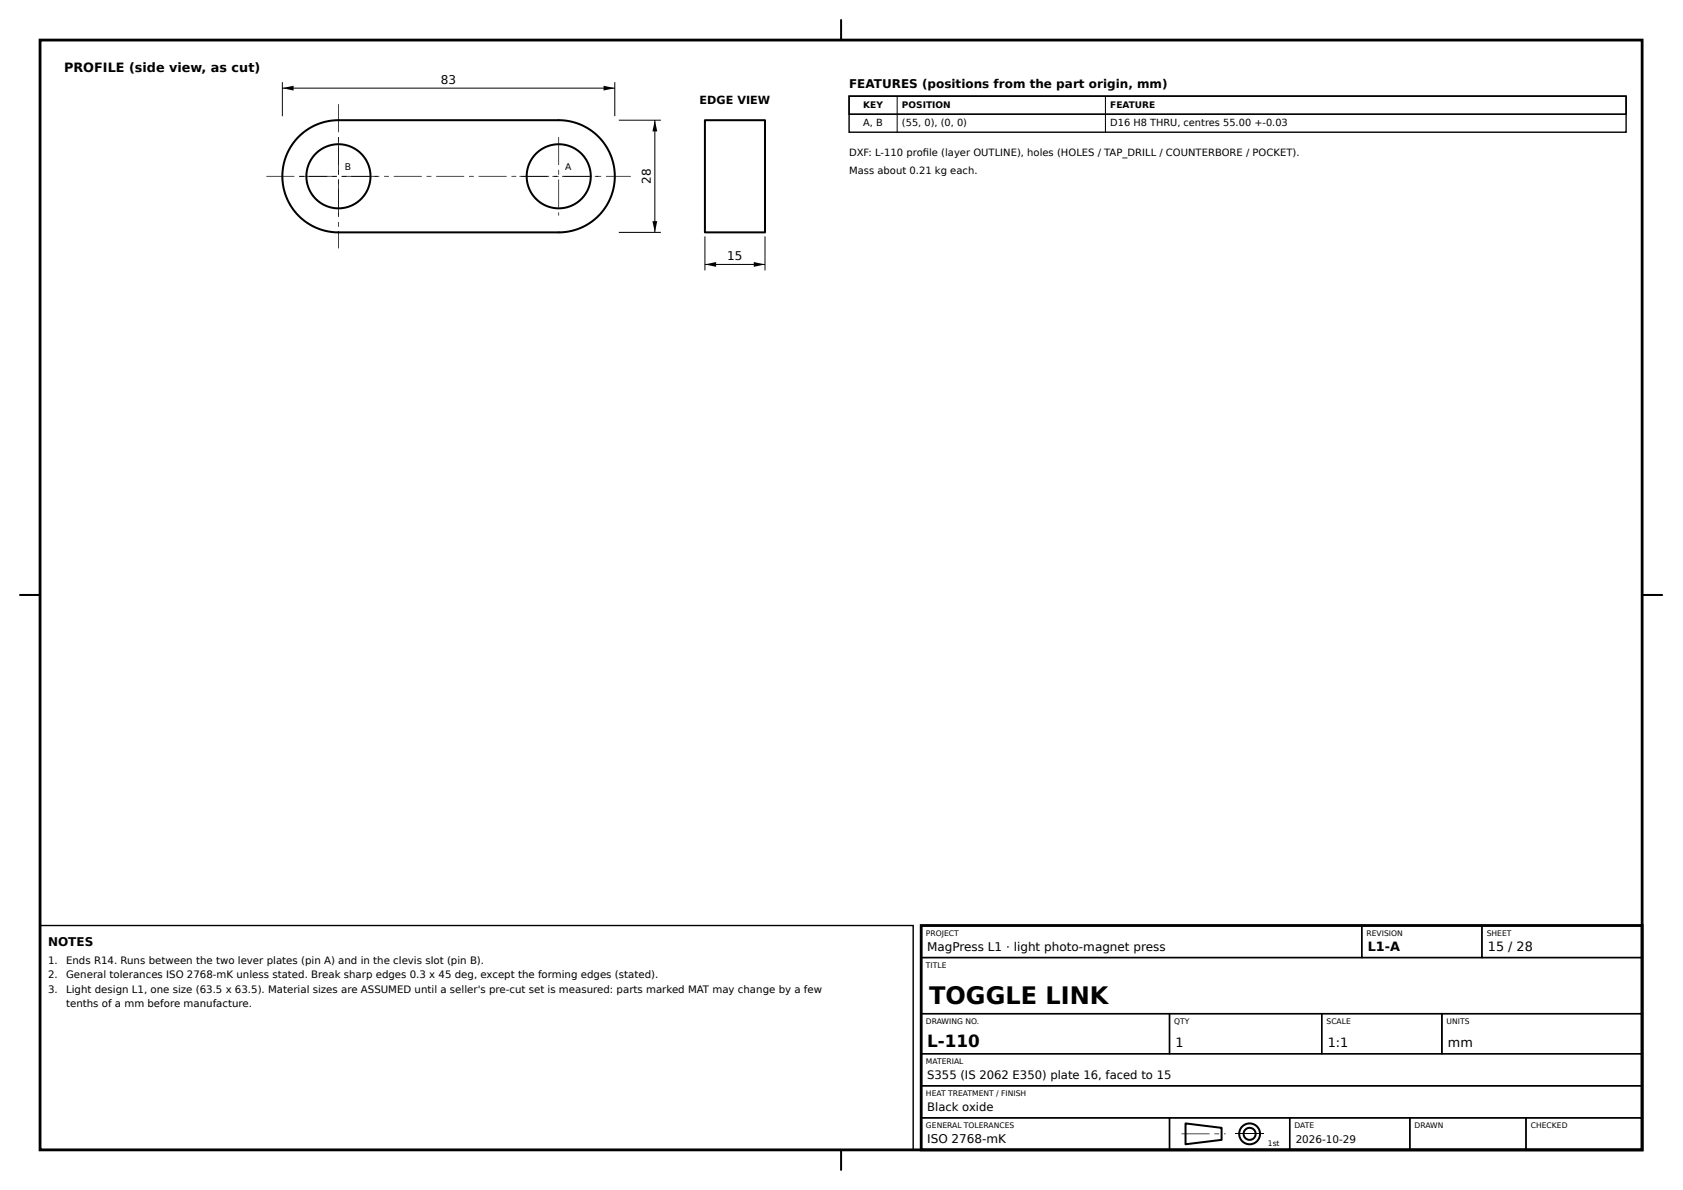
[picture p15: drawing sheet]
<svg xmlns="http://www.w3.org/2000/svg" width="420mm" height="297mm" viewBox="0 0 420 297" stroke-linecap="round" stroke-linejoin="round" font-family="sans-serif">
<defs><g id="words">
<text font-size="6" x="232" y="250.5">TOGGLE LINK</text>
<text font-size="4.2" x="231.5" y="261.4">L-110</text>
<g font-size="3.2">
<text x="16" y="18">PROFILE (side view, as cut)</text>
<text x="341.5" y="237.4">L1-A</text>
<text x="371.5" y="237.4">15 / 28</text>
<text x="293.5" y="261.4">1</text>
<text x="331.5" y="261.4">1:1</text>
<text x="361.5" y="261.4">mm</text>
</g>
<g font-size="3">
<text x="110.1" y="21">83</text>
<text x="212" y="22">FEATURES (positions from the part origin, mm)</text>
<text x="162.5" y="45.9" transform="rotate(-90 162.5 45.9)">28</text>
<text x="181.6" y="65">15</text>
<text x="12" y="236">NOTES</text>
<text x="231.5" y="237.4">MagPress L1 · light photo-magnet press</text>
<text x="231.5" y="285.4">ISO 2768-mK</text>
</g>
<g font-size="2.9">
<text x="231.5" y="269.4">S355 (IS 2062 E350) plate 16, faced to 15</text>
<text x="231.5" y="277.4">Black oxide</text>
</g>
<text font-size="2.8" x="174.7" y="26">EDGE VIEW</text>
<text font-size="2.6" x="323.5" y="285.4">2026-10-29</text>
<g font-size="2.5">
<text x="212" y="39">DXF: L-110 profi le (layer OUTLINE), holes (HOLES / TAP_DRILL / COUNTERBORE / POCKET).</text>
<text x="212" y="43.5">Mass about 0.21 kg each.</text>
<text x="12" y="240.6">1.</text>
<text x="12" y="244.2">2.</text>
<text x="16.5" y="240.6">Ends R14. Runs between the two lever plates (pin A) and in the clevis slot (pin B).</text>
<text x="16.5" y="244.2">General tolerances ISO 2768-mK unless stated. Break sharp edges 0.3 x 45 deg, except the forming edges (stated).</text>
<text x="12" y="247.8">3.</text>
<text x="16.5" y="247.8">Light design L1, one size (63.5 x 63.5). Material sizes are ASSUMED until a seller's pre-cut set is measured: parts marked MAT may change by a few</text>
<text x="16.5" y="251.5">tenths of a mm before manufacture.</text>
</g>
<g font-size="2.4">
<text x="215.5" y="31.5">A, B</text>
<text x="225.2" y="31.5">(55, 0), (0, 0)</text>
<text x="277.2" y="31.5">D16 H8 THRU, centres 55.00 +-0.03</text>
</g>
<g font-size="2.3">
<text x="86.1" y="42.4">B</text>
<text x="141.1" y="42.4">A</text>
</g>
<g font-size="2.2">
<text x="215.5" y="27">KEY</text>
<text x="225.2" y="27">POSITION</text>
<text x="277.2" y="27">FEATURE</text>
</g>
<g font-size="1.9">
<text x="231.2" y="233.6">PROJECT</text>
<text x="341.2" y="233.6">REVISION</text>
<text x="371.2" y="233.6">SHEET</text>
<text x="231.2" y="241.6">TITLE</text>
<text x="231.2" y="255.6">DRAWING NO.</text>
<text x="293.2" y="255.6">QTY</text>
<text x="331.2" y="255.6">SCALE</text>
<text x="361.2" y="255.6">UNITS</text>
<text x="231.2" y="265.6">MATERIAL</text>
<text x="231.2" y="273.6">HEAT TREATMENT / FINISH</text>
<text x="231.2" y="281.6">GENERAL TOLERANCES</text>
<text x="323.2" y="281.6">DATE</text>
<text x="353.2" y="281.6">DRAWN</text>
<text x="382.2" y="281.6">CHECKED</text>
<text x="316.6" y="286">1st</text>
</g>
</g></defs>
<g fill="none" stroke="#000" stroke-width=".5">
<path d="M210 5v5M74.6 34.1a14 14 0 0 1 9.9-4.1h55a14 14 0 0 1 14 14 14 14 0 0 1-14 14h-55a14 14 0 0 1-12.9-8.6 14 14 0 0 1 3-15.3zM176 30h15v28h-15zM5 148.5h5M410 148.5h5M210 287v5M296 280.4l9 1.1v3l-9 1.1z"/>
<circle cx="84.5" cy="44" r="8"/>
<circle cx="139.5" cy="44" r="8"/>
<circle cx="312" cy="283" r="2.6"/>
<circle cx="312" cy="283" r="1.5"/>
</g>
<g fill="#000">
<path d="M70.5 22l2.8-.6v1.2zM150.7 21.4l2.8 .6-2.8 .6zM163.5 30l.6 2.8h-1.2zM162.9 55.2h1.2l-.6 2.8zM176 66l2.8-.6v1.2zM188.2 65.4l2.8 .6-2.8 .6z"/>
<path d="M84.4 34.2h.2v7h-.2zM84.4 42.4h.2v1.2h-.2zM84.4 44.8h.2v7h-.2zM84.4 53h.2v.8h-.2z"/>
<path d="M84.4 26h.2v7h-.2zM84.4 34.2h.2v1.2h-.2zM84.4 36.6h.2v7h-.2zM84.4 44.8h.2v1.2h-.2zM84.4 47.2h.2v7h-.2zM84.4 55.4h.2v1.2h-.2zM84.4 57.8h.2v4.2h-.2z"/>
<path d="M139.4 34.2h.2v7h-.2zM139.4 42.4h.2v1.2h-.2zM139.4 44.8h.2v7h-.2zM139.4 53h.2v.8h-.2z"/>
<path d="M66.5 43.9h7v.2h-7zM74.7 43.9h1.2v.2h-1.2zM77.1 43.9h7v.2h-7zM85.3 43.9h1.2v.2h-1.2zM87.7 43.9h7v.2h-7zM95.9 43.9h1.2v.2h-1.2zM98.3 43.9h7v.2h-7zM106.5 43.9h1.2v.2h-1.2zM108.9 43.9h7v.2h-7zM117.1 43.9h1.2v.2h-1.2zM119.5 43.9h7v.2h-7zM127.7 43.9h1.2v.2h-1.2zM130.1 43.9h7v.2h-7zM138.3 43.9h1.2v.2h-1.2zM140.7 43.9h7v.2h-7zM148.9 43.9h1.2v.2h-1.2zM151.3 43.9h6.2v.2h-6.2z"/>
<path d="M74.7 43.9h7v.2h-7zM82.9 43.9h1.2v.2h-1.2zM85.3 43.9h7v.2h-7zM93.5 43.9h.8v.2h-.8z"/>
<path d="M129.7 43.9h7v.2h-7zM137.9 43.9h1.2v.2h-1.2zM140.3 43.9h7v.2h-7zM148.5 43.9h.8v.2h-.8z"/>
<path d="M295 282.9h7v.2h-7zM303.2 282.9h1.2v.2h-1.2zM305.6 282.9h.4v.2h-.4z"/>
</g>
<g fill="none" stroke="#000" stroke-width=".25">
<path d="M70.5 20.5v8.5M70.5 22h83M153.5 20.5v8.5M154.5 30h10.5M163.5 30v28M212 28.5h194M224 24v9M276 24v9M154.5 58h10.5M176 59v8.5M191 59v8.5M176 66h15"/>
<path d="M308.5 283h7"/>
</g>
<g fill="none" stroke="#000" stroke-width=".35">
<path d="M212 24h194v9h-194zM212 24h194v4.5h-194zM10 231h218v56h-218zM230 231h110v8h-110zM230 239h180v14h-180zM340 231h30v8h-30zM370 231h40v8h-40zM230 253h62v10h-62zM292 253h38v10h-38zM330 253h30v10h-30zM360 253h50v10h-50zM230 263h180v8h-180z"/>
<path d="M230 271h180v8h-180zM230 279h62v8h-62zM292 279h30v8h-30zM322 279h30v8h-30zM352 279h29v8h-29zM381 279h29v8h-29z"/>
</g>
<path d="M10 10h400v277h-400zM230 231h180v56h-180z" fill="none" stroke="#000" stroke-width=".7" stroke-linecap="butt"/>
<use href="#words"/>
</svg>
